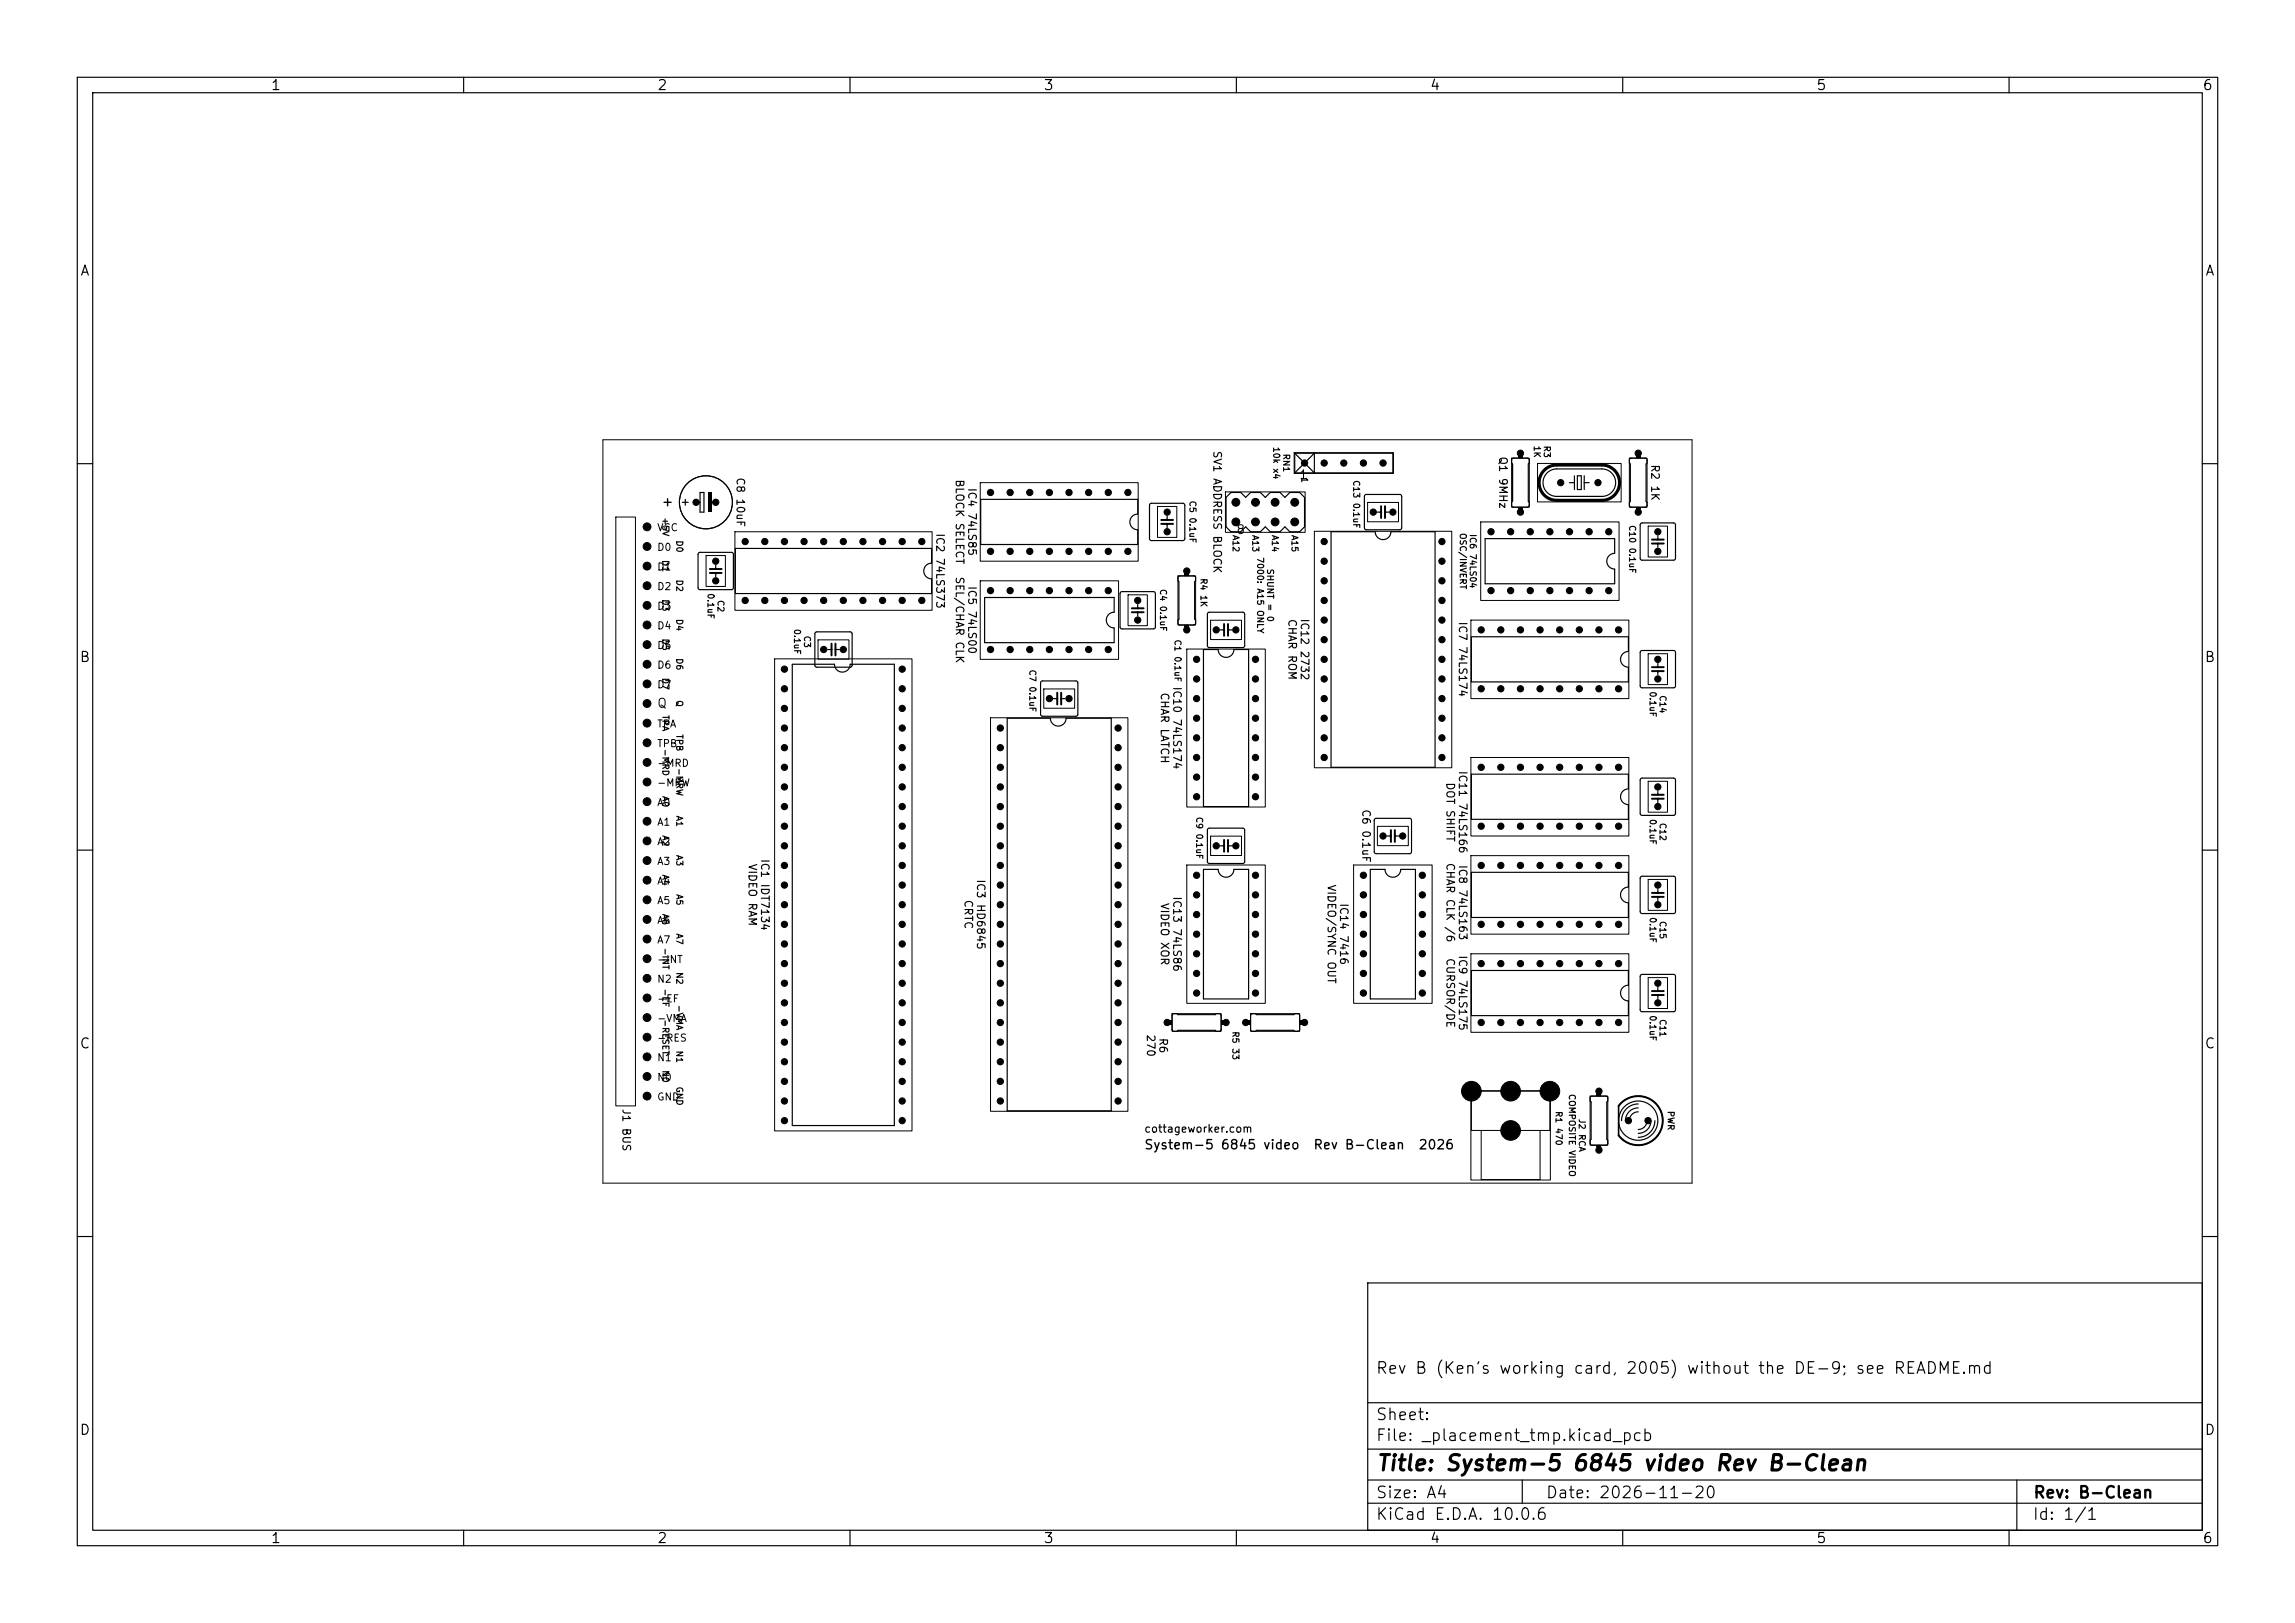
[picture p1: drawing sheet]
<svg xmlns="http://www.w3.org/2000/svg" width="297mm" height="210mm" viewBox="0 0 297 210" stroke-linecap="round" stroke-linejoin="round" font-family="sans-serif">
<defs><g id="words">
<text font-size="2" x="178" y="190.8">Title: System-5 6845 video Rev B-Clean</text>
<g font-size="1.5">
<text x="178" y="178.1">Rev B (Ken's working card, 2005) without the DE-9; see README.md</text>
<text x="178" y="184.1">Sheet:</text>
<text x="178" y="186.8">File: _placement_tmp.kicad_pcb</text>
<text x="178" y="197">KiCad E.D.A. 10.0.6</text>
<text x="178" y="194.2">Size: A4</text>
<text x="200" y="194.2">Date: 2026-11-20</text>
<text x="263" y="197">Id: 1/1</text>
<text x="263" y="194.2">Rev: B-Clean</text>
</g>
<g font-size="1.3">
<text x="35" y="12">1</text>
<text x="85" y="12">2</text>
<text x="135" y="12">3</text>
<text x="185" y="12">4</text>
<text x="235" y="12">5</text>
<text x="285" y="12">6</text>
<text x="10.3" y="36">A</text>
<text x="285.3" y="36">A</text>
<text x="10.2" y="86">B</text>
<text x="285.2" y="86">B</text>
<text x="10.2" y="136">C</text>
<text x="285.2" y="136">C</text>
<text x="10.2" y="186">D</text>
<text x="285.2" y="186">D</text>
<text x="35" y="200">1</text>
<text x="85" y="200">2</text>
<text x="135" y="200">3</text>
<text x="185" y="200">4</text>
<text x="235" y="200">5</text>
<text x="285" y="200">6</text>
</g>
<g font-size="1.2">
<text x="85.6" y="64.1" transform="rotate(90 85.6 64.1)">+</text>
<text x="85" y="91.9">Q</text>
<text x="148" y="149">System-5 6845 video</text>
<text x="169.9" y="149">Rev B-Clean</text>
<text x="183.5" y="149">2026</text>
</g>
<g font-size="1.1">
<text x="168" y="62.3">1</text>
<text x="159.9" y="69.4">8</text>
</g>
<g font-size="1">
<text x="156.8" y="58.3" transform="rotate(90 156.8 58.3)">SV1 ADDRESS BLOCK</text>
<text x="193.8" y="59" transform="rotate(90 193.8 59)">Q1 9MHz</text>
<text x="95.1" y="61.7" transform="rotate(90 95.1 61.7)">C8 10uF</text>
<text x="123.4" y="62" transform="rotate(90 123.4 62)">BLOCK SELECT</text>
<text x="125.1" y="63.1" transform="rotate(90 125.1 63.1)">IC4 74LS85</text>
<text x="213.4" y="60" transform="rotate(90 213.4 60)">R2 1K</text>
<text x="120.9" y="68.9" transform="rotate(90 120.9 68.9)">IC2 74LS373</text>
<text x="123.4" y="74.5" transform="rotate(90 123.4 74.5)">SEL/CHAR CLK</text>
<text x="125.1" y="75.8" transform="rotate(90 125.1 75.8)">IC5 74LS00</text>
<text x="166.5" y="80" transform="rotate(90 166.5 80)">CHAR ROM</text>
<text x="168.1" y="80" transform="rotate(90 168.1 80)">IC12 2732</text>
<text x="188.5" y="80.4" transform="rotate(90 188.5 80.4)">IC7 74LS174</text>
<text x="150" y="89.5" transform="rotate(90 150 89.5)">CHAR LATCH</text>
<text x="151.6" y="88.8" transform="rotate(90 151.6 88.8)">IC10 74LS174</text>
<text x="186.9" y="101.2" transform="rotate(90 186.9 101.2)">DOT SHIFT</text>
<text x="188.6" y="99.7" transform="rotate(90 188.6 99.7)">IC11 74LS166</text>
<text x="176" y="104.6" transform="rotate(90 176 104.6)">C6 0.1uF</text>
<text x="96.6" y="111.7" transform="rotate(90 96.6 111.7)">VIDEO RAM</text>
<text x="98.2" y="111.1" transform="rotate(90 98.2 111.1)">IC1 IDT7134</text>
<text x="126.2" y="113.7" transform="rotate(90 126.2 113.7)">IC3 HD6845</text>
<text x="186.9" y="111.6" transform="rotate(90 186.9 111.6)">CHAR CLK /6</text>
<text x="188.6" y="111.8" transform="rotate(90 188.6 111.8)">IC8 74LS163</text>
<text x="124.6" y="116.4" transform="rotate(90 124.6 116.4)">CRTC</text>
<text x="150" y="116.8" transform="rotate(90 150 116.8)">VIDEO XOR</text>
<text x="151.6" y="115.9" transform="rotate(90 151.6 115.9)">IC13 74LS86</text>
<text x="171.6" y="114.4" transform="rotate(90 171.6 114.4)">VIDEO/SYNC OUT</text>
<text x="173.2" y="116.8" transform="rotate(90 173.2 116.8)">IC14 7416</text>
<text x="186.9" y="123.9" transform="rotate(90 186.9 123.9)">CURSOR/DE</text>
<text x="188.6" y="123.5" transform="rotate(90 188.6 123.5)">IC9 74LS175</text>
<text x="148.2" y="133.8" transform="rotate(90 148.2 133.8)">270</text>
<text x="149.8" y="134.2" transform="rotate(90 149.8 134.2)">R6</text>
<text x="80.3" y="143.4" transform="rotate(90 80.3 143.4)">J1 BUS</text>
<text x="148" y="146.8">cottageworker.com</text>
</g>
<g font-size=".9">
<text x="85" y="69">VCC</text>
<text x="85" y="71.5">D0</text>
<text x="85" y="74">D1</text>
<text x="85" y="76.6">D2</text>
<text x="85" y="79.1">D3</text>
<text x="85" y="81.7">D4</text>
<text x="85" y="84.2">D5</text>
<text x="85" y="86.7">D6</text>
<text x="85" y="89.3">D7</text>
<text x="85" y="94.4">TPA</text>
<text x="85" y="96.9">TPB</text>
<text x="85" y="99.4">-MRD</text>
<text x="85" y="102">-MRW</text>
<text x="85" y="104.5">A0</text>
<text x="85" y="107.1">A1</text>
<text x="85" y="109.6">A2</text>
<text x="85" y="112.1">A3</text>
<text x="85" y="114.7">A4</text>
<text x="85" y="117.2">A5</text>
<text x="85" y="119.8">A6</text>
<text x="85" y="122.3">A7</text>
<text x="85" y="124.8">-INT</text>
<text x="85" y="127.4">N2</text>
<text x="85" y="129.9">-EF</text>
<text x="85" y="132.5">-VMA</text>
<text x="85" y="135">-RES</text>
<text x="85" y="137.5">N1</text>
<text x="85" y="140.1">N0</text>
<text x="85" y="142.6">GND</text>
</g>
<g font-size=".8">
<text x="164.6" y="57.7" transform="rotate(90 164.6 57.7)">10k x4</text>
<text x="165.9" y="58.6" transform="rotate(90 165.9 58.6)">RN1</text>
<text x="198.3" y="57.6" transform="rotate(90 198.3 57.6)">1K</text>
<text x="199.6" y="57.6" transform="rotate(90 199.6 57.6)">R3</text>
<text x="153.7" y="64.7" transform="rotate(90 153.7 64.7)">C5 0.1uF</text>
<text x="168.2" y="61.7" transform="rotate(90 168.2 61.7)">1</text>
<text x="174.9" y="62.1" transform="rotate(90 174.9 62.1)">C13 0.1uF</text>
<text x="85.5" y="66.9" transform="rotate(90 85.5 66.9)">+5V</text>
<text x="87.3" y="69.8" transform="rotate(90 87.3 69.8)">D0</text>
<text x="159.3" y="69.2" transform="rotate(90 159.3 69.2)">A12</text>
<text x="161.9" y="69.2" transform="rotate(90 161.9 69.2)">A13</text>
<text x="164.4" y="69.2" transform="rotate(90 164.4 69.2)">A14</text>
<text x="167" y="69.2" transform="rotate(90 167 69.2)">A15</text>
<text x="188.7" y="68.9" transform="rotate(90 188.7 68.9)">OSC/INVERT</text>
<text x="190" y="69" transform="rotate(90 190 69)">IC6 74LS04</text>
<text x="210.6" y="67.9" transform="rotate(90 210.6 67.9)">C10 0.1uF</text>
<text x="85.5" y="72.4" transform="rotate(90 85.5 72.4)">D1</text>
<text x="85.5" y="77.5" transform="rotate(90 85.5 77.5)">D3</text>
<text x="87.3" y="74.9" transform="rotate(90 87.3 74.9)">D2</text>
<text x="91.4" y="76.7" transform="rotate(90 91.4 76.7)">0.1uF</text>
<text x="92.7" y="77.6" transform="rotate(90 92.7 77.6)">C2</text>
<text x="149.9" y="76.1" transform="rotate(90 149.9 76.1)">C4 0.1uF</text>
<text x="155.2" y="74.7" transform="rotate(90 155.2 74.7)">R4 1K</text>
<text x="162.5" y="72" transform="rotate(90 162.5 72)">7000: A15 ONLY</text>
<text x="163.8" y="73.5" transform="rotate(90 163.8 73.5)">SHUNT = 0</text>
<text x="85.5" y="82.5" transform="rotate(90 85.5 82.5)">D5</text>
<text x="87.3" y="80" transform="rotate(90 87.3 80)">D4</text>
<text x="102.6" y="81.3" transform="rotate(90 102.6 81.3)">0.1uF</text>
<text x="103.9" y="82.2" transform="rotate(90 103.9 82.2)">C3</text>
<text x="151.8" y="82.7" transform="rotate(90 151.8 82.7)">C1 0.1uF</text>
<text x="85.5" y="87.6" transform="rotate(90 85.5 87.6)">D7</text>
<text x="87.3" y="85.1" transform="rotate(90 87.3 85.1)">D6</text>
<text x="133" y="86.6" transform="rotate(90 133 86.6)">C7 0.1uF</text>
<text x="213.3" y="89.4" transform="rotate(90 213.3 89.4)">0.1uF</text>
<text x="214.6" y="89.9" transform="rotate(90 214.6 89.9)">C14</text>
<text x="85.5" y="92.4" transform="rotate(90 85.5 92.4)">TPA</text>
<text x="87.3" y="90.5" transform="rotate(90 87.3 90.5)">Q</text>
<text x="87.3" y="94.9" transform="rotate(90 87.3 94.9)">TPB</text>
<text x="85.5" y="96.8" transform="rotate(90 85.5 96.8)">-MRD</text>
<text x="87.3" y="99.3" transform="rotate(90 87.3 99.3)">-MRW</text>
<text x="85.5" y="102.9" transform="rotate(90 85.5 102.9)">A0</text>
<text x="87.3" y="105.5" transform="rotate(90 87.3 105.5)">A1</text>
<text x="154.6" y="105.6" transform="rotate(90 154.6 105.6)">C9 0.1uF</text>
<text x="213.3" y="105.9" transform="rotate(90 213.3 105.9)">0.1uF</text>
<text x="214.6" y="106.4" transform="rotate(90 214.6 106.4)">C12</text>
<text x="85.5" y="108" transform="rotate(90 85.5 108)">A2</text>
<text x="85.5" y="113.1" transform="rotate(90 85.5 113.1)">A4</text>
<text x="87.3" y="110.5" transform="rotate(90 87.3 110.5)">A3</text>
<text x="85.5" y="118.2" transform="rotate(90 85.5 118.2)">A6</text>
<text x="87.3" y="115.6" transform="rotate(90 87.3 115.6)">A5</text>
<text x="213.3" y="118.6" transform="rotate(90 213.3 118.6)">0.1uF</text>
<text x="214.6" y="119.1" transform="rotate(90 214.6 119.1)">C15</text>
<text x="85.5" y="122.6" transform="rotate(90 85.5 122.6)">-INT</text>
<text x="87.3" y="120.7" transform="rotate(90 87.3 120.7)">A7</text>
<text x="87.3" y="125.7" transform="rotate(90 87.3 125.7)">N2</text>
<text x="85.5" y="127.9" transform="rotate(90 85.5 127.9)">-EF</text>
<text x="85.5" y="131.8" transform="rotate(90 85.5 131.8)">-RESET</text>
<text x="87.3" y="130" transform="rotate(90 87.3 130)">-VMA</text>
<text x="213.3" y="131.3" transform="rotate(90 213.3 131.3)">0.1uF</text>
<text x="214.6" y="131.8" transform="rotate(90 214.6 131.8)">C11</text>
<text x="87.3" y="135.9" transform="rotate(90 87.3 135.9)">N1</text>
<text x="159.3" y="133.4" transform="rotate(90 159.3 133.4)">R5 33</text>
<text x="85.5" y="138.4" transform="rotate(90 85.5 138.4)">N0</text>
<text x="87.3" y="140.5" transform="rotate(90 87.3 140.5)">GND</text>
<text x="201.1" y="143.7" transform="rotate(90 201.1 143.7)">R1 470</text>
<text x="202.8" y="141.5" transform="rotate(90 202.8 141.5)">COMPOSITE VIDEO</text>
<text x="215.6" y="143.7" transform="rotate(90 215.6 143.7)">PWR</text>
<text x="204.1" y="144.7" transform="rotate(90 204.1 144.7)">J2 RCA</text>
</g>
</g></defs>
<g fill="none" stroke="#000" stroke-width=".15">
<path d="M10 10h277v190h-277zM12 12h273v186h-273zM60 10v2M110 10v2M160 10v2M210 10v2M260 10v2M167.6 58.6v2.6M167.6 58.6l.6 .7M167.6 58.6h12.7v2.6h-12.7M168.2 59.3l1.2 1.2M169.4 59.3l-1.2 1.2"/>
<path d="M169.5 59.3l.6-.7v2.6l-.6-.6M195.7 59.4l.2-.1h1.8l.2 .1v.5l-.1 .1v4.9l.1 .1v.4l-.2 .2h-1.8l-.3-.1v-.5l.1-.1v-4.9l-.1-.1zM210.9 59.4l.2-.1h1.8l.2 .1v.5l-.1 .1v4.9l.1 .1v.4l-.1 .2h-1.9l-.2-.1v-.5l.1-.1v-4.9l-.1-.1zM10 60h2M88.3 65h.8M88.7 64.6v.8M89.7 65h.9M90.4 71.5h.2h4.1h.1l.1 .2v4.3l-.1 .2-.1 .1h-4.1l-.2-.1-.1-.2v-4.3zM90.6 63.7h.5v2.6h-.5zM92 65h1M92.6 73.1v.5M92.6 74.1v.5"/>
<path d="M95.2 71h25.4v1.9a1.02 1.02 0 0 0-1.1 1 1.02 1.02 0 0 0 1.1 1v1.9h-25.4zM126.9 64.6h20.3v1.9a1.02 1.02 0 0 0-1 1 1.02 1.02 0 0 0 1 1.1v1.9h-20.3zM127.4 77.3h16.8v1.9a1.02 1.02 0 0 0-1 1 1.02 1.02 0 0 0 1 1.1v1.9h-16.8zM145 76.6h.2h4.1h.1l.1 .2v4.3l-.1 .2-.1 .1h-4.1l-.2-.1-.1-.2v-4.3zM147.2 78.2v.5M147.2 79.2v.5M148.8 65.2l.2-.1h4.1l.2 .1v.2v4.3v.2h-.2h-4.1h-.2v-.2v-4.3zM151 66.8v.5M151 67.8v.5M152.5 74.6l.2-.1h1.8l.2 .2v.5l-.1 .1v4.8l.1 .1v.4l-.1 .3h-1.9l-.2-.2-.1-.5 .2-.1v-4.8l-.2-.1zM156.3 79.3l.2-.1h4.3l.2 .1 .1 .2v4l-.1 .2-.2 .1h-4.3l-.2-.1v-.2v-4zM158.7 64.4l.6-.7h1.3l.6 .7 .6-.7h1.3l.6 .7 .7-.7h1.2l.7 .7 .6-.7h1.3l.6 .7v3.8l-.6 .6h-1.3l-.6-.6-.7 .6h-1.2l-.7-.6-.6 .6h-1.3l-.6-.6-.6 .6h-1.3l-.6-.6z"/>
<path d="M168.2 60.6l-.6 .6M172.3 68.8h5.7a1.02 1.02 0 0 0 1 1 1.02 1.02 0 0 0 1-1h5.7v30.5h-13.4zM176.6 64.1l.2-.1h4.3l.2 .1 .1 .1v4.1l-.1 .2-.2 .1h-4.3l-.2-.1v-.2v-4.1zM178.2 66.3h.5M179.2 66.3h.5M192.2 69.7h16.8v1.9a1.02 1.02 0 0 0-1.1 1 1.02 1.02 0 0 0 1.1 1v1.9h-16.8zM200.2 61.2a1.78 1.78 0 0 1 1.3-.5h5.8a1.78 1.78 0 0 1 1.8 1.8 1.78 1.78 0 0 1-1.8 1.7h-5.8a1.78 1.78 0 0 1-1.7-1.1 1.78 1.78 0 0 1 .4-1.9zM203.1 62.5h.7M203.8 61.6v1.7M204.1 61.6h.5v1.7h-.5zM205 62.5h.7M205 61.6v1.7"/>
<path d="M212.3 67.7h.2h4.1h.2v.2v4.3v.2l-.2 .1h-4.1l-.2-.1v-.2v-4.3zM214.5 69.3v.5M214.5 70.3v.5M285 60h2M102.5 86h5.5a1.02 1.02 0 0 0 1 1 1.02 1.02 0 0 0 1-1h5.7v59.6h-13.2zM105.5 81.8h.2h4.3h.2l.1 .2v4.1l-.1 .2h-.2h-4.3h-.2v-.2v-4.1zM107.1 84h.5M108.1 84h.5M130.3 92.9h5.6a1.02 1.02 0 0 0 1 1.1 1.02 1.02 0 0 0 1.1-1.1h5.8v50.8h-13.5zM134.7 88.2l.2-.1h4.3l.2 .1 .1 .2v4l-.1 .2-.2 .1h-4.3l-.2-.1v-.2v-4zM136.3 90.4h.5M137.3 90.4h.5"/>
<path d="M155.7 84h1.9a1.02 1.02 0 0 0 1.1 1.1 1.02 1.02 0 0 0 1-1.1h1.9v20.4h-5.9zM157.9 81.5h.5M158.9 81.5h.5M190.4 82.4h20.3v1.9a1.02 1.02 0 0 0-1 1 1.02 1.02 0 0 0 1 1v1.9h-20.3zM212.3 84.2h.2h4.1h.2v.2v4.3v.2l-.2 .1h-4.1l-.2-.1v-.2v-4.3zM214.5 85.8v.5M214.5 86.8v.5M10 110h2M155.7 112.5h1.9a1.02 1.02 0 0 0 1.1 1 1.02 1.02 0 0 0 1-1h1.9v16.8h-5.9zM156.3 107.2h.2h4.3h.2l.1 .2v4.1l-.1 .2h-.2h-4.3h-.2v-.2v-4.1zM157.9 109.4h.5M158.9 109.4h.5"/>
<path d="M177.3 112.5h1.9a1.02 1.02 0 0 0 1.1 1 1.02 1.02 0 0 0 1-1h1.9v16.8h-5.9zM177.9 106l.2-.1h4.3l.2 .1 .1 .1v4.1l-.1 .2-.2 .1h-4.3l-.2-.1-.1-.2v-4.1zM179.5 108.2h.5M180.5 108.2h.5M190.4 112.9h20.3v1.9a1.02 1.02 0 0 0-1 1 1.02 1.02 0 0 0 1 1v1.9h-20.3zM190.4 100.2h20.3v1.9a1.02 1.02 0 0 0-1 1 1.02 1.02 0 0 0 1 1v1.9h-20.3zM212.3 113.5l.2-.1h4.1l.2 .1v.1v4.4v.1l-.2 .1h-4.1l-.2-.1v-.1v-4.4zM212.3 100.8l.2-.1h4.1l.2 .1v.1v4.4v.1l-.2 .1h-4.1l-.2-.1v-.1v-4.4zM214.5 102.3v.5M214.5 103.3v.6M214.5 115v.5M214.5 116v.6"/>
<path d="M285 110h2M151.8 131.2h.5l.1 .1h4.9l.1-.1h.5l.1 .2v1.9l-.2 .1h-.4l-.1-.1h-4.9l-.1 .1h-.5l-.1-.2v-1.8zM161.9 131.2h.6l.1 .1h4.8l.2-.1h.4l.2 .2v1.9l-.3 .1h-.3l-.2-.1h-4.8l-.1 .1h-.5l-.2-.2v-1.8zM190.4 125.6h20.3v1.9a1.02 1.02 0 0 0-1 1 1.02 1.02 0 0 0 1 1v1.9h-20.3zM212.3 126.2l.2-.1h4.1l.2 .1v.1v4.4v.1l-.2 .1h-4.1l-.2-.1v-.1v-4.4zM214.5 127.7v.5M214.5 128.7v.6M205.9 141.9l.1-.1h1.8l.3 .2v.5l-.2 .1v4.8l.2 .1v.4l-.2 .3h-1.9l-.2-.2v-.5l.1-.1v-4.8l-.1-.1zM212 142.8a2.16 2.16 0 0 0-2.2 2.2M212 143.4a1.65 1.65 0 0 0-1.6 1.6M212 143.9a1.14 1.14 0 0 0-1.1 1.1M213.1 145a1.14 1.14 0 0 1-1.1 1.1"/>
<path d="M213.7 145a1.65 1.65 0 0 1-1.7 1.7M214.2 145a2.16 2.16 0 0 1-2.2 2.2M10 160h2M177 166h108v32h-108zM285 160h2M60 198v2M110 198v2M160 198v2M177 194.5h108M177 191.5h108M177 187.5h108M177 181.5h108"/>
<path d="M197 191.5v3M210 198v2M260 198v2M261 191.5v6.5"/>
<circle cx="91.4" cy="65" r="3.4"/>
<circle cx="212" cy="145" r="2.54"/>
</g>
<g fill="none" stroke="#000" stroke-width=".25">
<path d="M91.9 74.1h1.5M91.9 73.6h1.5M146.5 78.7h1.5M146.5 79.2h1.5M150.3 67.8h1.5M150.3 67.3h1.5M178.7 65.5v1.5M179.2 65.5v1.5M213.8 69.8h1.5M213.8 70.3h1.5M107.6 83.3v1.5M108.1 83.3v1.5"/>
<path d="M136.8 89.6v1.6M137.3 89.6v1.6M158.4 80.7v1.6M158.9 80.7v1.6M213.8 86.3h1.5M213.8 86.8h1.5M158.4 108.7v1.5M158.9 108.7v1.5M180 107.4v1.5M180.5 107.4v1.5M213.8 115.5h1.5M213.8 116h1.5"/>
<path d="M213.8 102.8h1.5M213.8 103.3h1.5M213.8 128.2h1.5M213.8 128.7h1.5M209.5 143.1a3.2 3.2 0 0 1 4.6-.4 3.2 3.2 0 0 1 0 4.7 3.2 3.2 0 0 1-4.6-.5"/>
</g>
<path d="M209.5 143.1v3.8" fill="none" stroke="#000" stroke-width=".2"/>
<path d="M199.8 60.8a2.29 2.29 0 0 1 1.7-.6h5.8a2.29 2.29 0 0 1 2.3 2.3 2.29 2.29 0 0 1-2.3 2.2h-5.8a2.29 2.29 0 0 1-2.1-1.4 2.29 2.29 0 0 1 .4-2.5z" fill="none" stroke="#000" stroke-width=".41"/>
<g fill="none" stroke="#000" stroke-width=".13">
<path d="M78 56.9h141v96.2h-141zM167.5 58.6h12.8v2.7h-12.8zM195.6 59.3h2.3v6.3h-2.3zM199 60h10.8v4.9h-10.8zM210.9 59.3h2.2v6.3h-2.2zM79.7 66.9h2.5v76.2h-2.5zM91.4 71.9h2.5v4h-2.5zM95.1 68.8h25.5v10.2h-25.5zM126.9 62.5h20.4v10.1h-20.4zM126.9 75.2h17.9v10.1h-17.9zM146 77h2.5v4h-2.5zM149.8 65.5h2.5v4h-2.5z"/>
<path d="M152.4 74.5h2.3v6.4h-2.3zM158.6 63.6h10.3v5.3h-10.3zM170.1 68.7h17.8v30.6h-17.8zM177 65h4v2.5h-4zM191.6 67.5h17.9v10.2h-17.9zM213.3 68.1h2.5v4h-2.5zM100.2 85.3h17.8v61h-17.8zM105.9 82.8h4v2.5h-4zM128.2 92.9h17.8v50.9h-17.8zM135.1 89.1h4v2.5h-4zM153.6 84h10.1v20.4h-10.1zM156.7 80.3h4v2.5h-4z"/>
<path d="M190.4 80.2h20.4v10.2h-20.4zM190.4 98h20.4v10.2h-20.4zM213.3 84.6h2.5v4h-2.5zM153.6 111.9h10.1v17.9h-10.1zM156.7 108.2h4v2.5h-4zM175.2 111.9h10.1v17.9h-10.1zM178.3 106.9h4v2.5h-4zM190.4 110.7h20.4v10.2h-20.4zM213.3 113.8h2.5v4h-2.5zM213.3 101.1h2.5v4h-2.5zM151.7 131.2h6.3v2.2h-6.3zM161.8 131.2h6.4v2.2h-6.4z"/>
<path d="M190.4 123.4h20.4v10.2h-20.4zM213.3 126.5h2.5v4h-2.5zM190.4 141.1h10.2v11.6h-10.2zM190.4 141.2h10.2v5.1h-10.2zM191.7 146.3v6.3h7.6v-6.3M205.8 141.8h2.3v6.4h-2.3zM209.7 142.8a3.2 3.2 0 0 1 4.6 0 3.2 3.2 0 0 1-.2 4.6 3.2 3.2 0 0 1-4.6-.5v-3.8z"/>
<circle cx="91.4" cy="65" r="3.4"/>
</g>
<path d="M196.8 58.6v.4M212 58.6v.4M153.6 73.9v.4M196.8 65.9v.4M212 65.9v.4M153.6 81.1v.4M151 132.3h.4M158.3 132.3h.4M161.2 132.3h.4M168.4 132.3h.4M206.9 141.2v.4M206.9 148.4v.4" fill="none" stroke="#000" stroke-width=".61"/>
<g fill="#000">
<path d="M196.5 59h.6v.3h-.6zM211.7 59h.6v.3h-.6zM91.6 63.7h.5v2.6h-.5zM153.3 74.3h.6v.2h-.6zM159.7 64.7h.5v.5h-.5zM159.7 67.3h.5v.5h-.5zM162.2 64.7h.5v.5h-.5zM162.2 67.3h.5v.5h-.5zM164.8 64.7h.5v.5h-.5zM164.8 67.3h.5v.5h-.5zM167.3 64.7h.5v.5h-.5zM167.3 67.3h.5v.5h-.5z"/>
<path d="M196.5 65.6h.6v.3h-.6zM211.7 65.6h.6v.3h-.6zM153.3 80.9h.6v.2h-.6zM151.4 132h.3v.6h-.3zM158 132h.3v.6h-.3zM161.6 132h.2v.6h-.2zM168.2 132h.2v.6h-.2zM206.6 141.6h.6v.2h-.6zM206.6 148.2h.6v.2h-.6z"/>
</g>
<g fill="#000" stroke="#000" stroke-width=".13">
<circle cx="168.8" cy="59.9" r=".41"/>
<circle cx="171.4" cy="59.9" r=".41"/>
<circle cx="173.9" cy="59.9" r=".41"/>
<circle cx="176.4" cy="59.9" r=".41"/>
<circle cx="179" cy="59.9" r=".41"/>
<circle cx="196.8" cy="58.6" r=".41"/>
<circle cx="212" cy="58.6" r=".41"/>
<circle cx="83.7" cy="70.7" r=".51"/>
<circle cx="83.7" cy="78.3" r=".51"/>
<circle cx="83.7" cy="68.2" r=".51"/>
<circle cx="83.7" cy="75.8" r=".51"/>
<circle cx="83.7" cy="73.3" r=".51"/>
<circle cx="90.1" cy="65" r=".41"/>
<circle cx="92.6" cy="75.2" r=".41"/>
<circle cx="92.6" cy="65" r=".41"/>
<circle cx="92.6" cy="72.6" r=".41"/>
<circle cx="96.4" cy="77.7" r=".41"/>
<circle cx="96.4" cy="70.1" r=".41"/>
<circle cx="99" cy="70.1" r=".41"/>
<circle cx="99" cy="77.7" r=".41"/>
<circle cx="101.5" cy="77.7" r=".41"/>
<circle cx="101.5" cy="70.1" r=".41"/>
<circle cx="104.1" cy="70.1" r=".41"/>
<circle cx="104.1" cy="77.7" r=".41"/>
<circle cx="106.6" cy="77.7" r=".41"/>
<circle cx="106.6" cy="70.1" r=".41"/>
<circle cx="109.1" cy="70.1" r=".41"/>
<circle cx="109.1" cy="77.7" r=".41"/>
<circle cx="111.7" cy="77.7" r=".41"/>
<circle cx="111.7" cy="70.1" r=".41"/>
<circle cx="114.2" cy="77.7" r=".41"/>
<circle cx="114.2" cy="70.1" r=".41"/>
<circle cx="116.8" cy="77.7" r=".41"/>
<circle cx="116.8" cy="70.1" r=".41"/>
<circle cx="119.3" cy="77.7" r=".41"/>
<circle cx="119.3" cy="70.1" r=".41"/>
<circle cx="128.2" cy="76.4" r=".41"/>
<circle cx="128.2" cy="63.7" r=".41"/>
<circle cx="128.2" cy="71.3" r=".41"/>
<circle cx="130.7" cy="71.3" r=".41"/>
<circle cx="130.7" cy="76.4" r=".41"/>
<circle cx="130.7" cy="63.7" r=".41"/>
<circle cx="133.3" cy="76.4" r=".41"/>
<circle cx="133.3" cy="63.7" r=".41"/>
<circle cx="133.3" cy="71.3" r=".41"/>
<circle cx="135.8" cy="71.3" r=".41"/>
<circle cx="135.8" cy="63.7" r=".41"/>
<circle cx="135.8" cy="76.4" r=".41"/>
<circle cx="138.3" cy="71.3" r=".41"/>
<circle cx="138.3" cy="63.7" r=".41"/>
<circle cx="138.3" cy="76.4" r=".41"/>
<circle cx="140.9" cy="71.3" r=".41"/>
<circle cx="140.9" cy="76.4" r=".41"/>
<circle cx="140.9" cy="63.7" r=".41"/>
<circle cx="143.4" cy="76.4" r=".41"/>
<circle cx="143.4" cy="71.3" r=".41"/>
<circle cx="143.4" cy="63.7" r=".41"/>
<circle cx="146" cy="71.3" r=".41"/>
<circle cx="146" cy="63.7" r=".41"/>
<circle cx="147.2" cy="77.7" r=".41"/>
<circle cx="151" cy="68.8" r=".41"/>
<circle cx="151" cy="66.3" r=".41"/>
<circle cx="153.6" cy="73.9" r=".41"/>
<circle cx="159.9" cy="65" r=".51"/>
<circle cx="159.9" cy="67.5" r=".51"/>
<circle cx="162.5" cy="65" r=".51"/>
<circle cx="162.5" cy="67.5" r=".51"/>
<circle cx="165" cy="67.5" r=".51"/>
<circle cx="165" cy="65" r=".51"/>
<circle cx="167.6" cy="67.5" r=".51"/>
<circle cx="167.6" cy="65" r=".51"/>
<circle cx="171.4" cy="72.6" r=".41"/>
<circle cx="171.4" cy="75.2" r=".41"/>
<circle cx="171.4" cy="77.7" r=".41"/>
<circle cx="171.4" cy="70.1" r=".41"/>
<circle cx="177.7" cy="66.3" r=".41"/>
<circle cx="180.3" cy="66.3" r=".41"/>
<circle cx="186.6" cy="72.6" r=".41"/>
<circle cx="186.6" cy="75.2" r=".41"/>
<circle cx="186.6" cy="77.7" r=".41"/>
<circle cx="186.6" cy="70.1" r=".41"/>
<circle cx="193" cy="68.8" r=".41"/>
<circle cx="193" cy="76.4" r=".41"/>
<circle cx="195.5" cy="68.8" r=".41"/>
<circle cx="195.5" cy="76.4" r=".41"/>
<circle cx="196.8" cy="66.3" r=".41"/>
<circle cx="198" cy="68.8" r=".41"/>
<circle cx="198" cy="76.4" r=".41"/>
<circle cx="200.6" cy="68.8" r=".41"/>
<circle cx="200.6" cy="76.4" r=".41"/>
<circle cx="202" cy="62.5" r=".41"/>
<circle cx="203.1" cy="76.4" r=".41"/>
<circle cx="203.1" cy="68.8" r=".41"/>
<circle cx="205.7" cy="68.8" r=".41"/>
<circle cx="205.7" cy="76.4" r=".41"/>
<circle cx="206.8" cy="62.5" r=".41"/>
<circle cx="208.2" cy="68.8" r=".41"/>
<circle cx="208.2" cy="76.4" r=".41"/>
<circle cx="212" cy="66.3" r=".41"/>
<circle cx="214.5" cy="71.3" r=".41"/>
<circle cx="214.5" cy="68.8" r=".41"/>
<circle cx="83.7" cy="98.7" r=".51"/>
<circle cx="83.7" cy="88.5" r=".51"/>
<circle cx="83.7" cy="93.6" r=".51"/>
<circle cx="83.7" cy="96.1" r=".51"/>
<circle cx="83.7" cy="80.9" r=".51"/>
<circle cx="83.7" cy="86" r=".51"/>
<circle cx="83.7" cy="83.4" r=".51"/>
<circle cx="83.7" cy="91" r=".51"/>
<circle cx="101.5" cy="94.2" r=".41"/>
<circle cx="101.5" cy="91.7" r=".41"/>
<circle cx="101.5" cy="86.6" r=".41"/>
<circle cx="101.5" cy="96.7" r=".41"/>
<circle cx="101.5" cy="99.3" r=".41"/>
<circle cx="101.5" cy="89.1" r=".41"/>
<circle cx="106.6" cy="84" r=".41"/>
<circle cx="109.1" cy="84" r=".41"/>
<circle cx="116.8" cy="89.1" r=".41"/>
<circle cx="116.8" cy="91.7" r=".41"/>
<circle cx="116.8" cy="94.2" r=".41"/>
<circle cx="116.8" cy="86.6" r=".41"/>
<circle cx="116.8" cy="99.3" r=".41"/>
<circle cx="116.8" cy="96.7" r=".41"/>
<circle cx="128.2" cy="84" r=".41"/>
<circle cx="129.5" cy="99.3" r=".41"/>
<circle cx="129.5" cy="94.2" r=".41"/>
<circle cx="129.5" cy="96.7" r=".41"/>
<circle cx="130.7" cy="84" r=".41"/>
<circle cx="133.3" cy="84" r=".41"/>
<circle cx="135.8" cy="84" r=".41"/>
<circle cx="135.8" cy="90.4" r=".41"/>
<circle cx="138.3" cy="84" r=".41"/>
<circle cx="138.3" cy="90.4" r=".41"/>
<circle cx="140.9" cy="84" r=".41"/>
<circle cx="143.4" cy="84" r=".41"/>
<circle cx="144.7" cy="94.2" r=".41"/>
<circle cx="144.7" cy="99.3" r=".41"/>
<circle cx="144.7" cy="96.7" r=".41"/>
<circle cx="147.2" cy="80.2" r=".41"/>
<circle cx="153.6" cy="81.5" r=".41"/>
<circle cx="154.9" cy="90.4" r=".41"/>
<circle cx="154.9" cy="95.5" r=".41"/>
<circle cx="154.9" cy="87.9" r=".41"/>
<circle cx="154.9" cy="85.3" r=".41"/>
<circle cx="154.9" cy="98" r=".41"/>
<circle cx="154.9" cy="92.9" r=".41"/>
<circle cx="157.4" cy="81.5" r=".41"/>
<circle cx="159.9" cy="81.5" r=".41"/>
<circle cx="162.5" cy="87.9" r=".41"/>
<circle cx="162.5" cy="98" r=".41"/>
<circle cx="162.5" cy="95.5" r=".41"/>
<circle cx="162.5" cy="92.9" r=".41"/>
<circle cx="162.5" cy="85.3" r=".41"/>
<circle cx="162.5" cy="90.4" r=".41"/>
<circle cx="171.4" cy="95.5" r=".41"/>
<circle cx="171.4" cy="90.4" r=".41"/>
<circle cx="171.4" cy="80.2" r=".41"/>
<circle cx="171.4" cy="82.8" r=".41"/>
<circle cx="171.4" cy="92.9" r=".41"/>
<circle cx="171.4" cy="85.3" r=".41"/>
<circle cx="171.4" cy="98" r=".41"/>
<circle cx="171.4" cy="87.9" r=".41"/>
<circle cx="186.6" cy="92.9" r=".41"/>
<circle cx="186.6" cy="82.8" r=".41"/>
<circle cx="186.6" cy="80.2" r=".41"/>
<circle cx="186.6" cy="98" r=".41"/>
<circle cx="186.6" cy="90.4" r=".41"/>
<circle cx="186.6" cy="95.5" r=".41"/>
<circle cx="186.6" cy="85.3" r=".41"/>
<circle cx="186.6" cy="87.9" r=".41"/>
<circle cx="191.7" cy="81.5" r=".41"/>
<circle cx="191.7" cy="89.1" r=".41"/>
<circle cx="191.7" cy="99.3" r=".41"/>
<circle cx="194.2" cy="99.3" r=".41"/>
<circle cx="194.2" cy="81.5" r=".41"/>
<circle cx="194.2" cy="89.1" r=".41"/>
<circle cx="196.8" cy="81.5" r=".41"/>
<circle cx="196.8" cy="89.1" r=".41"/>
<circle cx="196.8" cy="99.3" r=".41"/>
<circle cx="199.3" cy="89.1" r=".41"/>
<circle cx="199.3" cy="99.3" r=".41"/>
<circle cx="199.3" cy="81.5" r=".41"/>
<circle cx="201.8" cy="81.5" r=".41"/>
<circle cx="201.8" cy="89.1" r=".41"/>
<circle cx="201.8" cy="99.3" r=".41"/>
<circle cx="204.4" cy="81.5" r=".41"/>
<circle cx="204.4" cy="99.3" r=".41"/>
<circle cx="204.4" cy="89.1" r=".41"/>
<circle cx="206.9" cy="99.3" r=".41"/>
<circle cx="206.9" cy="81.5" r=".41"/>
<circle cx="206.9" cy="89.1" r=".41"/>
<circle cx="209.5" cy="81.5" r=".41"/>
<circle cx="209.5" cy="99.3" r=".41"/>
<circle cx="209.5" cy="89.1" r=".41"/>
<circle cx="214.5" cy="87.9" r=".41"/>
<circle cx="214.5" cy="85.3" r=".41"/>
<circle cx="83.7" cy="113.9" r=".51"/>
<circle cx="83.7" cy="116.4" r=".51"/>
<circle cx="83.7" cy="106.3" r=".51"/>
<circle cx="83.7" cy="103.7" r=".51"/>
<circle cx="83.7" cy="119" r=".51"/>
<circle cx="83.7" cy="108.8" r=".51"/>
<circle cx="83.7" cy="101.2" r=".51"/>
<circle cx="83.7" cy="111.4" r=".51"/>
<circle cx="101.5" cy="117.1" r=".41"/>
<circle cx="101.5" cy="112" r=".41"/>
<circle cx="101.5" cy="106.9" r=".41"/>
<circle cx="101.5" cy="114.5" r=".41"/>
<circle cx="101.5" cy="101.8" r=".41"/>
<circle cx="101.5" cy="104.4" r=".41"/>
<circle cx="101.5" cy="109.4" r=".41"/>
<circle cx="101.5" cy="119.6" r=".41"/>
<circle cx="116.8" cy="117.1" r=".41"/>
<circle cx="116.8" cy="112" r=".41"/>
<circle cx="116.8" cy="109.4" r=".41"/>
<circle cx="116.8" cy="114.5" r=".41"/>
<circle cx="116.8" cy="119.6" r=".41"/>
<circle cx="116.8" cy="101.8" r=".41"/>
<circle cx="116.8" cy="106.9" r=".41"/>
<circle cx="116.8" cy="104.4" r=".41"/>
<circle cx="129.5" cy="114.5" r=".41"/>
<circle cx="129.5" cy="104.4" r=".41"/>
<circle cx="129.5" cy="101.8" r=".41"/>
<circle cx="129.5" cy="109.4" r=".41"/>
<circle cx="129.5" cy="112" r=".41"/>
<circle cx="129.5" cy="119.6" r=".41"/>
<circle cx="129.5" cy="106.9" r=".41"/>
<circle cx="129.5" cy="117.1" r=".41"/>
<circle cx="144.7" cy="106.9" r=".41"/>
<circle cx="144.7" cy="114.5" r=".41"/>
<circle cx="144.7" cy="112" r=".41"/>
<circle cx="144.7" cy="117.1" r=".41"/>
<circle cx="144.7" cy="104.4" r=".41"/>
<circle cx="144.7" cy="101.8" r=".41"/>
<circle cx="144.7" cy="109.4" r=".41"/>
<circle cx="144.7" cy="119.6" r=".41"/>
<circle cx="154.9" cy="113.3" r=".41"/>
<circle cx="154.9" cy="100.6" r=".41"/>
<circle cx="154.9" cy="115.8" r=".41"/>
<circle cx="154.9" cy="118.3" r=".41"/>
<circle cx="154.9" cy="103.1" r=".41"/>
<circle cx="157.4" cy="109.4" r=".41"/>
<circle cx="159.9" cy="109.4" r=".41"/>
<circle cx="162.5" cy="113.3" r=".41"/>
<circle cx="162.5" cy="118.3" r=".41"/>
<circle cx="162.5" cy="103.1" r=".41"/>
<circle cx="162.5" cy="100.6" r=".41"/>
<circle cx="162.5" cy="115.8" r=".41"/>
<circle cx="176.4" cy="113.3" r=".41"/>
<circle cx="176.4" cy="115.8" r=".41"/>
<circle cx="176.4" cy="118.3" r=".41"/>
<circle cx="179" cy="108.2" r=".41"/>
<circle cx="181.5" cy="108.2" r=".41"/>
<circle cx="184.1" cy="113.3" r=".41"/>
<circle cx="184.1" cy="115.8" r=".41"/>
<circle cx="184.1" cy="118.3" r=".41"/>
<circle cx="191.7" cy="106.9" r=".41"/>
<circle cx="191.7" cy="112" r=".41"/>
<circle cx="191.7" cy="119.6" r=".41"/>
<circle cx="194.2" cy="112" r=".41"/>
<circle cx="194.2" cy="119.6" r=".41"/>
<circle cx="194.2" cy="106.9" r=".41"/>
<circle cx="196.8" cy="119.6" r=".41"/>
<circle cx="196.8" cy="112" r=".41"/>
<circle cx="196.8" cy="106.9" r=".41"/>
<circle cx="199.3" cy="119.6" r=".41"/>
<circle cx="199.3" cy="112" r=".41"/>
<circle cx="199.3" cy="106.9" r=".41"/>
<circle cx="201.8" cy="112" r=".41"/>
<circle cx="201.8" cy="119.6" r=".41"/>
<circle cx="201.8" cy="106.9" r=".41"/>
<circle cx="204.4" cy="106.9" r=".41"/>
<circle cx="204.4" cy="119.6" r=".41"/>
<circle cx="204.4" cy="112" r=".41"/>
<circle cx="206.9" cy="106.9" r=".41"/>
<circle cx="206.9" cy="119.6" r=".41"/>
<circle cx="206.9" cy="112" r=".41"/>
<circle cx="209.5" cy="119.6" r=".41"/>
<circle cx="209.5" cy="106.9" r=".41"/>
<circle cx="209.5" cy="112" r=".41"/>
<circle cx="214.5" cy="114.5" r=".41"/>
<circle cx="214.5" cy="104.4" r=".41"/>
<circle cx="214.5" cy="101.8" r=".41"/>
<circle cx="214.5" cy="117.1" r=".41"/>
<circle cx="83.7" cy="126.6" r=".51"/>
<circle cx="83.7" cy="124.1" r=".51"/>
<circle cx="83.7" cy="121.5" r=".51"/>
<circle cx="83.7" cy="136.8" r=".51"/>
<circle cx="83.7" cy="129.1" r=".51"/>
<circle cx="83.7" cy="134.2" r=".51"/>
<circle cx="83.7" cy="131.7" r=".51"/>
<circle cx="83.7" cy="139.3" r=".51"/>
<circle cx="101.5" cy="124.7" r=".41"/>
<circle cx="101.5" cy="122.1" r=".41"/>
<circle cx="101.5" cy="129.8" r=".41"/>
<circle cx="101.5" cy="134.8" r=".41"/>
<circle cx="101.5" cy="127.2" r=".41"/>
<circle cx="101.5" cy="132.3" r=".41"/>
<circle cx="101.5" cy="139.9" r=".41"/>
<circle cx="101.5" cy="137.4" r=".41"/>
<circle cx="116.8" cy="124.7" r=".41"/>
<circle cx="116.8" cy="122.1" r=".41"/>
<circle cx="116.8" cy="129.8" r=".41"/>
<circle cx="116.8" cy="134.8" r=".41"/>
<circle cx="116.8" cy="127.2" r=".41"/>
<circle cx="116.8" cy="137.4" r=".41"/>
<circle cx="116.8" cy="132.3" r=".41"/>
<circle cx="116.8" cy="139.9" r=".41"/>
<circle cx="129.5" cy="122.1" r=".41"/>
<circle cx="129.5" cy="124.7" r=".41"/>
<circle cx="129.5" cy="132.3" r=".41"/>
<circle cx="129.5" cy="127.2" r=".41"/>
<circle cx="129.5" cy="139.9" r=".41"/>
<circle cx="129.5" cy="137.4" r=".41"/>
<circle cx="129.5" cy="129.8" r=".41"/>
<circle cx="129.5" cy="134.8" r=".41"/>
<circle cx="144.7" cy="122.1" r=".41"/>
<circle cx="144.7" cy="124.7" r=".41"/>
<circle cx="144.7" cy="137.4" r=".41"/>
<circle cx="144.7" cy="127.2" r=".41"/>
<circle cx="144.7" cy="134.8" r=".41"/>
<circle cx="144.7" cy="132.3" r=".41"/>
<circle cx="144.7" cy="129.8" r=".41"/>
<circle cx="144.7" cy="139.9" r=".41"/>
<circle cx="151" cy="132.3" r=".41"/>
<circle cx="154.9" cy="126" r=".41"/>
<circle cx="154.9" cy="120.9" r=".41"/>
<circle cx="154.9" cy="123.4" r=".41"/>
<circle cx="154.9" cy="128.5" r=".41"/>
<circle cx="158.7" cy="132.3" r=".41"/>
<circle cx="161.2" cy="132.3" r=".41"/>
<circle cx="162.5" cy="123.4" r=".41"/>
<circle cx="162.5" cy="120.9" r=".41"/>
<circle cx="162.5" cy="126" r=".41"/>
<circle cx="162.5" cy="128.5" r=".41"/>
<circle cx="168.8" cy="132.3" r=".41"/>
<circle cx="176.4" cy="126" r=".41"/>
<circle cx="176.4" cy="120.9" r=".41"/>
<circle cx="176.4" cy="123.4" r=".41"/>
<circle cx="176.4" cy="128.5" r=".41"/>
<circle cx="184.1" cy="123.4" r=".41"/>
<circle cx="184.1" cy="120.9" r=".41"/>
<circle cx="184.1" cy="126" r=".41"/>
<circle cx="184.1" cy="128.5" r=".41"/>
<circle cx="191.7" cy="124.7" r=".41"/>
<circle cx="191.7" cy="132.3" r=".41"/>
<circle cx="194.2" cy="124.7" r=".41"/>
<circle cx="194.2" cy="132.3" r=".41"/>
<circle cx="196.8" cy="124.7" r=".41"/>
<circle cx="196.8" cy="132.3" r=".41"/>
<circle cx="199.3" cy="124.7" r=".41"/>
<circle cx="199.3" cy="132.3" r=".41"/>
<circle cx="201.8" cy="124.7" r=".41"/>
<circle cx="201.8" cy="132.3" r=".41"/>
<circle cx="204.4" cy="124.7" r=".41"/>
<circle cx="204.4" cy="132.3" r=".41"/>
<circle cx="206.9" cy="124.7" r=".41"/>
<circle cx="206.9" cy="132.3" r=".41"/>
<circle cx="209.5" cy="124.7" r=".41"/>
<circle cx="209.5" cy="132.3" r=".41"/>
<circle cx="214.5" cy="129.8" r=".41"/>
<circle cx="214.5" cy="127.2" r=".41"/>
<circle cx="83.7" cy="141.8" r=".51"/>
<circle cx="101.5" cy="145" r=".41"/>
<circle cx="101.5" cy="142.5" r=".41"/>
<circle cx="116.8" cy="145" r=".41"/>
<circle cx="116.8" cy="142.5" r=".41"/>
<circle cx="129.5" cy="142.5" r=".41"/>
<circle cx="144.7" cy="142.5" r=".41"/>
<circle cx="190.4" cy="141.2" r="1.27"/>
<circle cx="195.5" cy="146.3" r="1.27"/>
<circle cx="195.5" cy="141.2" r="1.27"/>
<circle cx="200.6" cy="141.2" r="1.27"/>
<circle cx="206.9" cy="148.8" r=".41"/>
<circle cx="206.9" cy="141.2" r=".41"/>
<circle cx="210.7" cy="145" r=".41"/>
<circle cx="213.3" cy="145" r=".41"/>
</g>
<use href="#words"/>
</svg>
